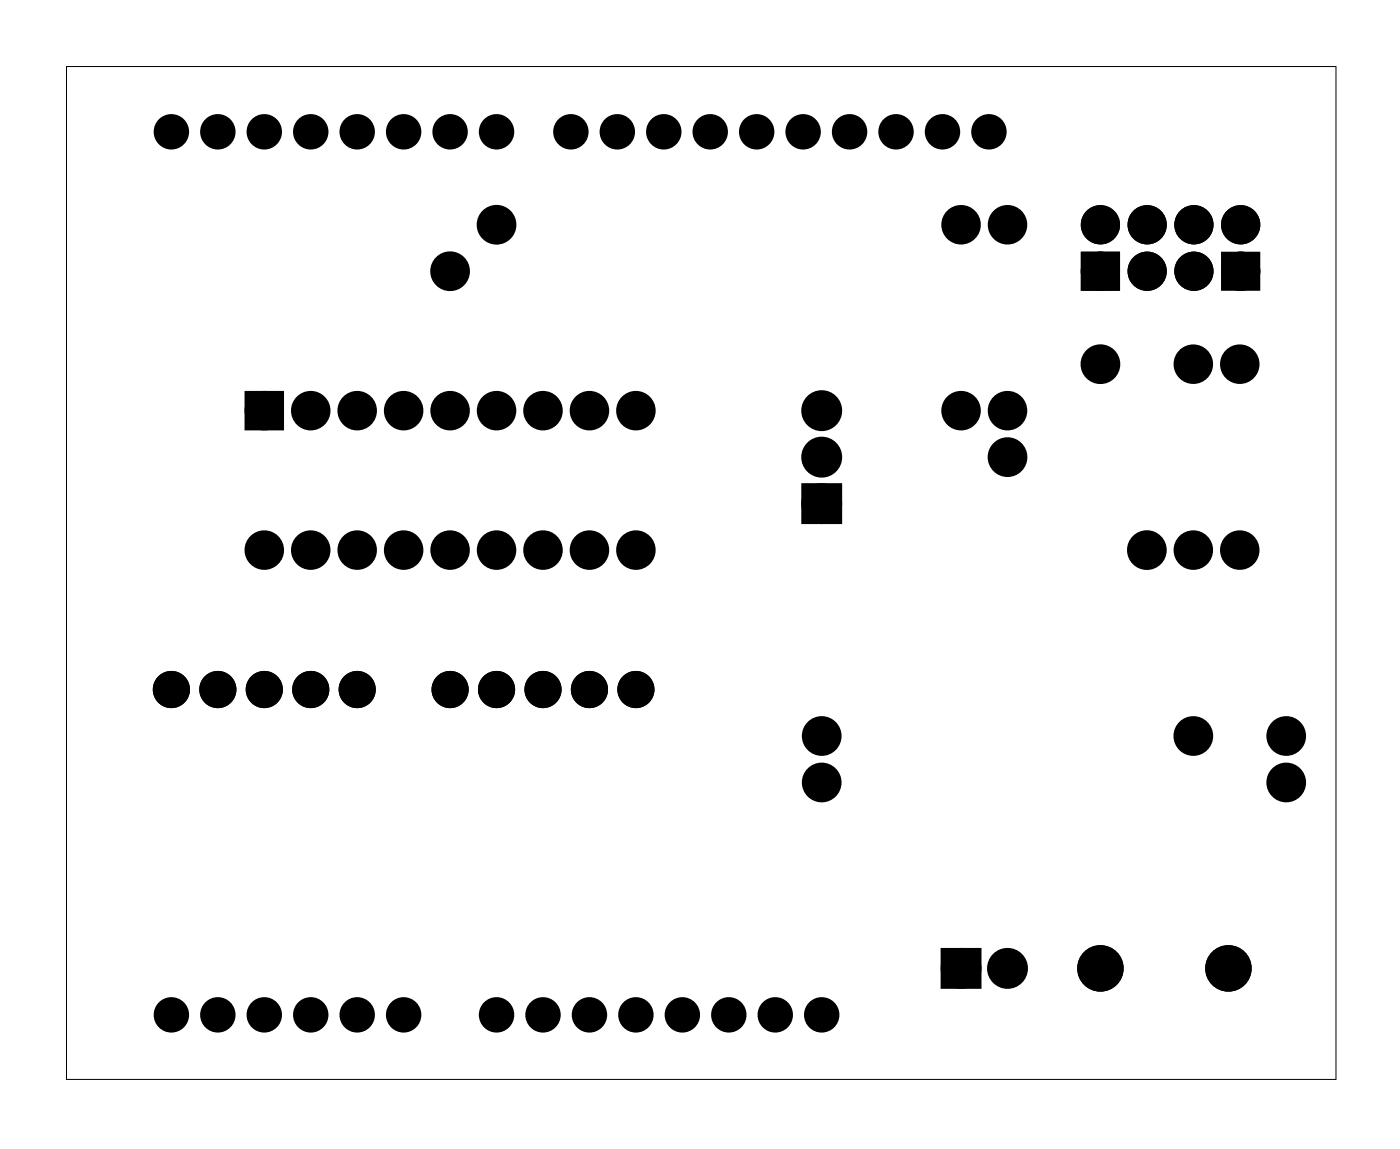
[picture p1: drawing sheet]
<svg xmlns="http://www.w3.org/2000/svg" width="77mm" height="63mm" viewBox="0 0 77 63" stroke-linecap="round" stroke-linejoin="round" font-family="sans-serif">
<path d="M3.6 3.6h69.5v55.4h-69.5z" fill="none" stroke="#000" stroke-width=".05"/>
<g fill="#000">
<path d="M59.4 14.1h1.5v1.4h-1.5zM67.1 14.1h1.5v1.4h-1.5zM13.8 21.7h1.4v1.4h-1.4zM44.2 26.8h1.5v1.5h-1.5zM51.8 52.2h1.5v1.5h-1.5z"/>
<circle cx="9.4" cy="37.7" r=".64"/>
<circle cx="11.9" cy="37.7" r=".64"/>
<circle cx="14.5" cy="37.7" r=".64"/>
<circle cx="17" cy="37.7" r=".64"/>
<circle cx="19.5" cy="37.7" r=".64"/>
<circle cx="24.6" cy="37.7" r=".64"/>
<circle cx="27.2" cy="37.7" r=".64"/>
<circle cx="29.7" cy="37.7" r=".64"/>
<circle cx="32.2" cy="37.7" r=".64"/>
<circle cx="34.8" cy="37.7" r=".64"/>
</g>
<g fill="none" stroke="#000" stroke-width=".76">
<circle cx="9.4" cy="37.7" r=".64"/>
<circle cx="11.9" cy="37.7" r=".64"/>
<circle cx="14.5" cy="37.7" r=".64"/>
<circle cx="17" cy="37.7" r=".64"/>
<circle cx="19.5" cy="37.7" r=".64"/>
<circle cx="24.6" cy="37.7" r=".64"/>
<circle cx="27.2" cy="37.7" r=".64"/>
<circle cx="29.7" cy="37.7" r=".64"/>
<circle cx="32.2" cy="37.7" r=".64"/>
<circle cx="34.8" cy="37.7" r=".64"/>
</g>
<g fill="#000">
<circle cx="9.4" cy="7.2" r=".66"/>
<circle cx="11.9" cy="7.2" r=".66"/>
<circle cx="14.5" cy="7.2" r=".66"/>
<circle cx="17" cy="7.2" r=".66"/>
<circle cx="19.5" cy="7.2" r=".66"/>
<circle cx="22.1" cy="7.2" r=".66"/>
<circle cx="24.6" cy="14.8" r=".7"/>
<circle cx="24.6" cy="7.2" r=".66"/>
<circle cx="27.2" cy="12.3" r=".7"/>
<circle cx="27.2" cy="7.2" r=".66"/>
<circle cx="31.2" cy="7.2" r=".66"/>
<circle cx="33.8" cy="7.2" r=".66"/>
<circle cx="36.3" cy="7.2" r=".66"/>
<circle cx="38.8" cy="7.2" r=".66"/>
<circle cx="41.4" cy="7.2" r=".66"/>
<circle cx="43.9" cy="7.2" r=".66"/>
<circle cx="46.5" cy="7.2" r=".66"/>
<circle cx="49" cy="7.2" r=".66"/>
<circle cx="51.5" cy="7.2" r=".66"/>
<circle cx="52.6" cy="12.3" r=".7"/>
<circle cx="54.1" cy="7.2" r=".66"/>
<circle cx="55.1" cy="12.3" r=".7"/>
<circle cx="60.2" cy="14.8" r=".73"/>
<circle cx="60.2" cy="12.3" r=".73"/>
<circle cx="60.2" cy="19.9" r=".7"/>
<circle cx="62.7" cy="14.8" r=".73"/>
<circle cx="62.7" cy="12.3" r=".73"/>
<circle cx="65.3" cy="19.9" r=".7"/>
<circle cx="65.3" cy="14.8" r=".73"/>
<circle cx="65.3" cy="12.3" r=".73"/>
<circle cx="67.8" cy="19.9" r=".7"/>
<circle cx="67.8" cy="14.8" r=".73"/>
<circle cx="67.8" cy="12.3" r=".73"/>
<circle cx="14.5" cy="22.4" r=".7"/>
<circle cx="14.5" cy="30.1" r=".7"/>
<circle cx="17" cy="22.4" r=".7"/>
<circle cx="17" cy="30.1" r=".7"/>
<circle cx="19.5" cy="22.4" r=".7"/>
<circle cx="19.5" cy="30.1" r=".7"/>
<circle cx="22.1" cy="22.4" r=".7"/>
<circle cx="22.1" cy="30.1" r=".7"/>
<circle cx="24.6" cy="22.4" r=".7"/>
<circle cx="24.6" cy="30.1" r=".7"/>
<circle cx="27.2" cy="22.4" r=".7"/>
<circle cx="27.2" cy="30.1" r=".7"/>
<circle cx="29.7" cy="22.4" r=".7"/>
<circle cx="29.7" cy="30.1" r=".7"/>
<circle cx="32.2" cy="22.4" r=".7"/>
<circle cx="32.2" cy="30.1" r=".7"/>
<circle cx="34.8" cy="22.4" r=".7"/>
<circle cx="34.8" cy="30.1" r=".7"/>
<circle cx="44.9" cy="22.4" r=".74"/>
<circle cx="44.9" cy="27.5" r=".74"/>
<circle cx="44.9" cy="25" r=".74"/>
<circle cx="52.6" cy="22.4" r=".7"/>
<circle cx="55.1" cy="22.4" r=".7"/>
<circle cx="55.1" cy="25" r=".7"/>
<circle cx="62.7" cy="30.1" r=".7"/>
<circle cx="65.3" cy="30.1" r=".7"/>
<circle cx="67.8" cy="30.1" r=".7"/>
<circle cx="9.4" cy="55.5" r=".66"/>
<circle cx="11.9" cy="55.5" r=".66"/>
<circle cx="14.5" cy="55.5" r=".66"/>
<circle cx="17" cy="55.5" r=".66"/>
<circle cx="19.5" cy="55.5" r=".66"/>
<circle cx="22.1" cy="55.5" r=".66"/>
<circle cx="27.2" cy="55.5" r=".66"/>
<circle cx="29.7" cy="55.5" r=".66"/>
<circle cx="32.2" cy="55.5" r=".66"/>
<circle cx="34.8" cy="55.5" r=".66"/>
<circle cx="37.3" cy="55.5" r=".66"/>
<circle cx="39.9" cy="55.5" r=".66"/>
<circle cx="42.4" cy="55.5" r=".66"/>
<circle cx="44.9" cy="40.2" r=".7"/>
<circle cx="44.9" cy="42.8" r=".7"/>
<circle cx="44.9" cy="55.5" r=".66"/>
<circle cx="52.6" cy="52.9" r=".74"/>
<circle cx="55.1" cy="52.9" r=".74"/>
<circle cx="60.2" cy="52.9" r=".92"/>
<circle cx="65.3" cy="40.2" r=".7"/>
<circle cx="67.2" cy="52.9" r=".92"/>
<circle cx="70.3" cy="40.2" r=".7"/>
<circle cx="70.3" cy="42.8" r=".7"/>
</g>
<g fill="none" stroke="#000" stroke-width=".61" stroke-linecap="butt">
<circle cx="9.4" cy="7.2" r=".66"/>
<circle cx="11.9" cy="7.2" r=".66"/>
<circle cx="14.5" cy="7.2" r=".66"/>
<circle cx="17" cy="7.2" r=".66"/>
<circle cx="19.5" cy="7.2" r=".66"/>
<circle cx="22.1" cy="7.2" r=".66"/>
<circle cx="24.6" cy="7.2" r=".66"/>
<circle cx="27.2" cy="7.2" r=".66"/>
<circle cx="31.2" cy="7.2" r=".66"/>
<circle cx="33.8" cy="7.2" r=".66"/>
<circle cx="36.3" cy="7.2" r=".66"/>
<circle cx="38.8" cy="7.2" r=".66"/>
<circle cx="41.4" cy="7.2" r=".66"/>
<circle cx="43.9" cy="7.2" r=".66"/>
<circle cx="46.5" cy="7.2" r=".66"/>
<circle cx="49" cy="7.2" r=".66"/>
<circle cx="51.5" cy="7.2" r=".66"/>
<circle cx="54.1" cy="7.2" r=".66"/>
<circle cx="9.4" cy="55.5" r=".66"/>
<circle cx="11.9" cy="55.5" r=".66"/>
<circle cx="14.5" cy="55.5" r=".66"/>
<circle cx="17" cy="55.5" r=".66"/>
<circle cx="19.5" cy="55.5" r=".66"/>
<circle cx="22.1" cy="55.5" r=".66"/>
<circle cx="27.2" cy="55.5" r=".66"/>
<circle cx="29.7" cy="55.5" r=".66"/>
<circle cx="32.2" cy="55.5" r=".66"/>
<circle cx="34.8" cy="55.5" r=".66"/>
<circle cx="37.3" cy="55.5" r=".66"/>
<circle cx="39.9" cy="55.5" r=".66"/>
<circle cx="42.4" cy="55.5" r=".66"/>
<circle cx="44.9" cy="55.5" r=".66"/>
</g>
<g fill="none" stroke="#000" stroke-width=".76" stroke-linecap="butt">
<path d="M13.8 21.7h1.4v1.4h-1.4zM44.2 26.8h1.5v1.5h-1.5zM51.8 52.2h1.5v1.5h-1.5z"/>
<circle cx="24.6" cy="14.8" r=".7"/>
<circle cx="27.2" cy="12.3" r=".7"/>
<circle cx="52.6" cy="12.3" r=".7"/>
<circle cx="55.1" cy="12.3" r=".7"/>
<circle cx="60.2" cy="19.9" r=".7"/>
<circle cx="65.3" cy="19.9" r=".7"/>
<circle cx="67.8" cy="19.9" r=".7"/>
<circle cx="14.5" cy="30.1" r=".7"/>
<circle cx="14.5" cy="22.4" r=".7"/>
<circle cx="17" cy="30.1" r=".7"/>
<circle cx="17" cy="22.4" r=".7"/>
<circle cx="19.5" cy="30.1" r=".7"/>
<circle cx="19.5" cy="22.4" r=".7"/>
<circle cx="22.1" cy="30.1" r=".7"/>
<circle cx="22.1" cy="22.4" r=".7"/>
<circle cx="24.6" cy="30.1" r=".7"/>
<circle cx="24.6" cy="22.4" r=".7"/>
<circle cx="27.2" cy="30.1" r=".7"/>
<circle cx="27.2" cy="22.4" r=".7"/>
<circle cx="29.7" cy="30.1" r=".7"/>
<circle cx="29.7" cy="22.4" r=".7"/>
<circle cx="32.2" cy="30.1" r=".7"/>
<circle cx="32.2" cy="22.4" r=".7"/>
<circle cx="34.8" cy="30.1" r=".7"/>
<circle cx="34.8" cy="22.4" r=".7"/>
<circle cx="44.9" cy="25" r=".74"/>
<circle cx="44.9" cy="27.5" r=".74"/>
<circle cx="44.9" cy="22.4" r=".74"/>
<circle cx="52.6" cy="22.4" r=".7"/>
<circle cx="55.1" cy="22.4" r=".7"/>
<circle cx="55.1" cy="25" r=".7"/>
<circle cx="62.7" cy="30.1" r=".7"/>
<circle cx="65.3" cy="30.1" r=".7"/>
<circle cx="67.8" cy="30.1" r=".7"/>
<circle cx="44.9" cy="42.8" r=".7"/>
<circle cx="44.9" cy="40.2" r=".7"/>
<circle cx="52.6" cy="52.9" r=".74"/>
<circle cx="55.1" cy="52.9" r=".74"/>
<circle cx="65.3" cy="40.2" r=".7"/>
<circle cx="70.3" cy="42.8" r=".7"/>
<circle cx="70.3" cy="40.2" r=".7"/>
</g>
<g fill="none" stroke="#000" stroke-width=".69" stroke-linecap="butt">
<path d="M59.4 14.1h1.5v1.4h-1.5zM67.1 14.1h1.5v1.4h-1.5z"/>
<circle cx="60.2" cy="12.3" r=".73"/>
<circle cx="60.2" cy="14.8" r=".73"/>
<circle cx="62.7" cy="12.3" r=".73"/>
<circle cx="62.7" cy="14.8" r=".73"/>
<circle cx="65.3" cy="12.3" r=".73"/>
<circle cx="65.3" cy="14.8" r=".73"/>
<circle cx="67.8" cy="12.3" r=".73"/>
<circle cx="67.8" cy="14.8" r=".73"/>
</g>
<g fill="none" stroke="#000" stroke-width=".7" stroke-linecap="butt">
<circle cx="60.2" cy="52.9" r=".92"/>
<circle cx="67.2" cy="52.9" r=".92"/>
</g>
</svg>
